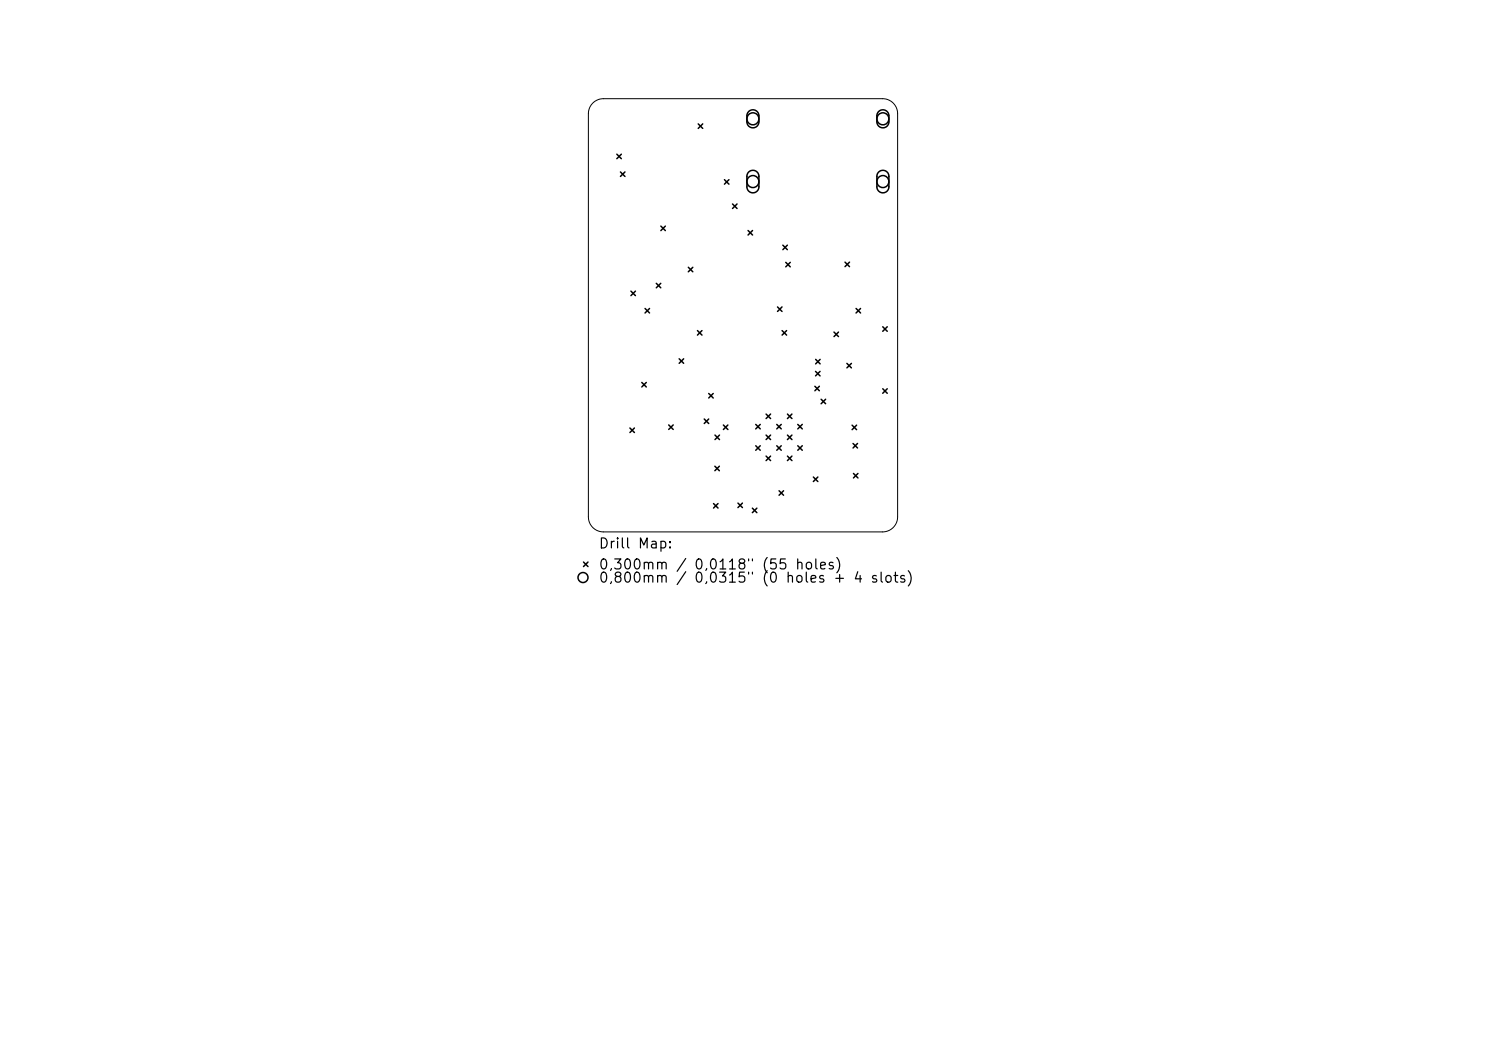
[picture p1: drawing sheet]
<svg xmlns="http://www.w3.org/2000/svg" width="297mm" height="210mm" viewBox="0 0 297 210" stroke-linecap="round" stroke-linejoin="round" font-family="sans-serif">
<defs><g id="words">
<g font-size="2">
<text x="119.5" y="110.1">Drill Map:</text>
<text x="119.5" y="114.3">0,300mm / 0,0118&quot; (55 holes)</text>
<text x="119.5" y="116.9">0,800mm</text>
<text x="138.6" y="116.9">0,0315&quot; (0 holes + 4 slots)</text>
</g>
</g></defs>
<path d="M118.5 20.6a3 3 0 0 1 2.1-.9h55.8a3 3 0 0 1 3 3v80.6a3 3 0 0 1-3 3h-55.8a3 3 0 0 1-3-3v-80.6a3 3 0 0 1 .9-2.1z" fill="none" stroke="#000" stroke-width=".2"/>
<g fill="none" stroke="#000" stroke-width=".3">
<path d="M123.3 30.8l.9 .9M124 34.4l.9 .9M124.2 30.8l-.9 .9M124.9 34.4l-.9 .9M139.6 24.8l.9 .9M140.5 24.8l-.9 .9M144.8 35.9l.9 .9M145.7 35.9l-.9 .9M149.6 22.3a1.2 1.2 0 0 1 1.3-.3 1.2 1.2 0 0 1 .8 1.1v1.2a1.2 1.2 0 0 1-1.2 1.2 1.2 1.2 0 0 1-1.2-1.2v-1.4zM149.6 34.4a1.2 1.2 0 0 1 1.3-.3 1.2 1.2 0 0 1 .8 1.1v2.1a1.2 1.2 0 0 1-1.2 1.2 1.2 1.2 0 0 1-1.2-1.2v-2.2zM175.6 22.3a1.2 1.2 0 0 1 1.3-.3 1.2 1.2 0 0 1 .8 1.1v1.2a1.2 1.2 0 0 1-1.2 1.2 1.2 1.2 0 0 1-1.2-1.2v-1.4zM175.6 34.4a1.2 1.2 0 0 1 1.3-.3 1.2 1.2 0 0 1 .8 1.1v2.1a1.2 1.2 0 0 1-1.2 1.2 1.2 1.2 0 0 1-1.2-1.2v-2.2z"/>
<path d="M126.1 58.2l.9 .9M127 58.2l-.9 .9M131.2 56.6l.9 .9M132.1 56.6l-.9 .9M132.1 45.2l.9 .9M133 45.2l-.9 .9M137.6 53.4l.9 .9M138.5 53.4l-.9 .9M146.4 40.8l.9 .9M147.3 40.8l-.9 .9M149.5 46.1l.9 .9M150.4 46.1l-.9 .9"/>
<path d="M156.5 49l.9 .9M157 52.4l.9 .9M157.4 49l-.9 .9M157.9 52.4l-.9 .9M168.9 52.4l.9 .9M169.8 52.4l-.9 .9M128.3 76.4l.9 .9M128.9 61.6l.9 .9M129.2 76.4l-.9 .9M129.8 61.6l-.9 .9M135.7 71.7l.9 .9M136.6 71.7l-.9 .9"/>
<path d="M139.4 66.1l.9 .9M140.3 66.1l-.9 .9M141.6 78.6l.9 .9M142.5 78.6l-.9 .9M155.4 61.3l.9 .9M156.3 61.3l-.9 .9M156.3 66.1l.9 .9M157.2 66.1l-.9 .9M162.9 77.2l.9 .9M163 74.2l.9 .9M163 71.8l.9 .9M163.8 77.2l-.9 .9"/>
<path d="M163.9 74.2l-.9 .9M163.9 71.8l-.9 .9M164.1 79.8l.9 .9M165 79.8l-.9 .9M166.7 66.4l.9 .9M167.6 66.4l-.9 .9M169.3 72.6l.9 .9M170.2 72.6l-.9 .9M171.1 61.6l.9 .9M172 61.6l-.9 .9M176.4 65.3l.9 .9M176.4 77.7l.9 .9"/>
<path d="M177.3 65.3l-.9 .9M177.3 77.7l-.9 .9M125.9 85.5l.9 .9M126.8 85.5l-.9 .9M133.7 84.9l.9 .9M134.6 84.9l-.9 .9M140.7 83.7l.9 .9M141.6 83.7l-.9 .9M142.9 93.2l.9 .9M142.9 86.9l.9 .9M143.8 93.2l-.9 .9M143.8 86.9l-.9 .9"/>
<path d="M144.6 84.9l.9 .9M145.5 84.9l-.9 .9M151 84.8l.9 .9M151 89.1l.9 .9M151.9 84.8l-.9 .9M151.9 89.1l-.9 .9M153.1 91.1l.9 .9M153.1 82.7l.9 .9M153.1 86.9l.9 .9M154 82.7l-.9 .9M154 86.9l-.9 .9M154 91.1l-.9 .9"/>
<path d="M155.2 89.1l.9 .9M155.2 84.8l.9 .9M155.7 98.1l.9 .9M156.1 84.8l-.9 .9M156.1 89.1l-.9 .9M156.6 98.1l-.9 .9M157.4 91.1l.9 .9M157.4 86.9l.9 .9M157.4 82.7l.9 .9M158.3 82.7l-.9 .9M158.3 86.9l-.9 .9M158.3 91.1l-.9 .9"/>
<path d="M159.4 84.8l.9 .9M159.4 89.1l.9 .9M160.3 84.8l-.9 .9M160.3 89.1l-.9 .9M162.6 95.3l.9 .9M163.5 95.3l-.9 .9M170.3 85l.9 .9M170.5 88.6l.9 .9M170.6 94.6l.9 .9M171.2 85l-.9 .9M171.4 88.6l-.9 .9M171.5 94.6l-.9 .9"/>
<path d="M116.6 112.3l.9 .9M117.5 112.3l-.9 .9M142.6 100.6l.9 .9M143.5 100.6l-.9 .9M147.5 100.5l.9 .9M148.4 100.5l-.9 .9M150.4 101.5l.9 .9M151.3 101.5l-.9 .9"/>
<circle cx="150.5" cy="36.3" r="1.2"/>
<circle cx="150.5" cy="23.7" r="1.2"/>
<circle cx="176.5" cy="23.7" r="1.2"/>
<circle cx="176.5" cy="36.3" r="1.2"/>
<circle cx="116.5" cy="115.4" r="1"/>
</g>
<use href="#words"/>
</svg>
